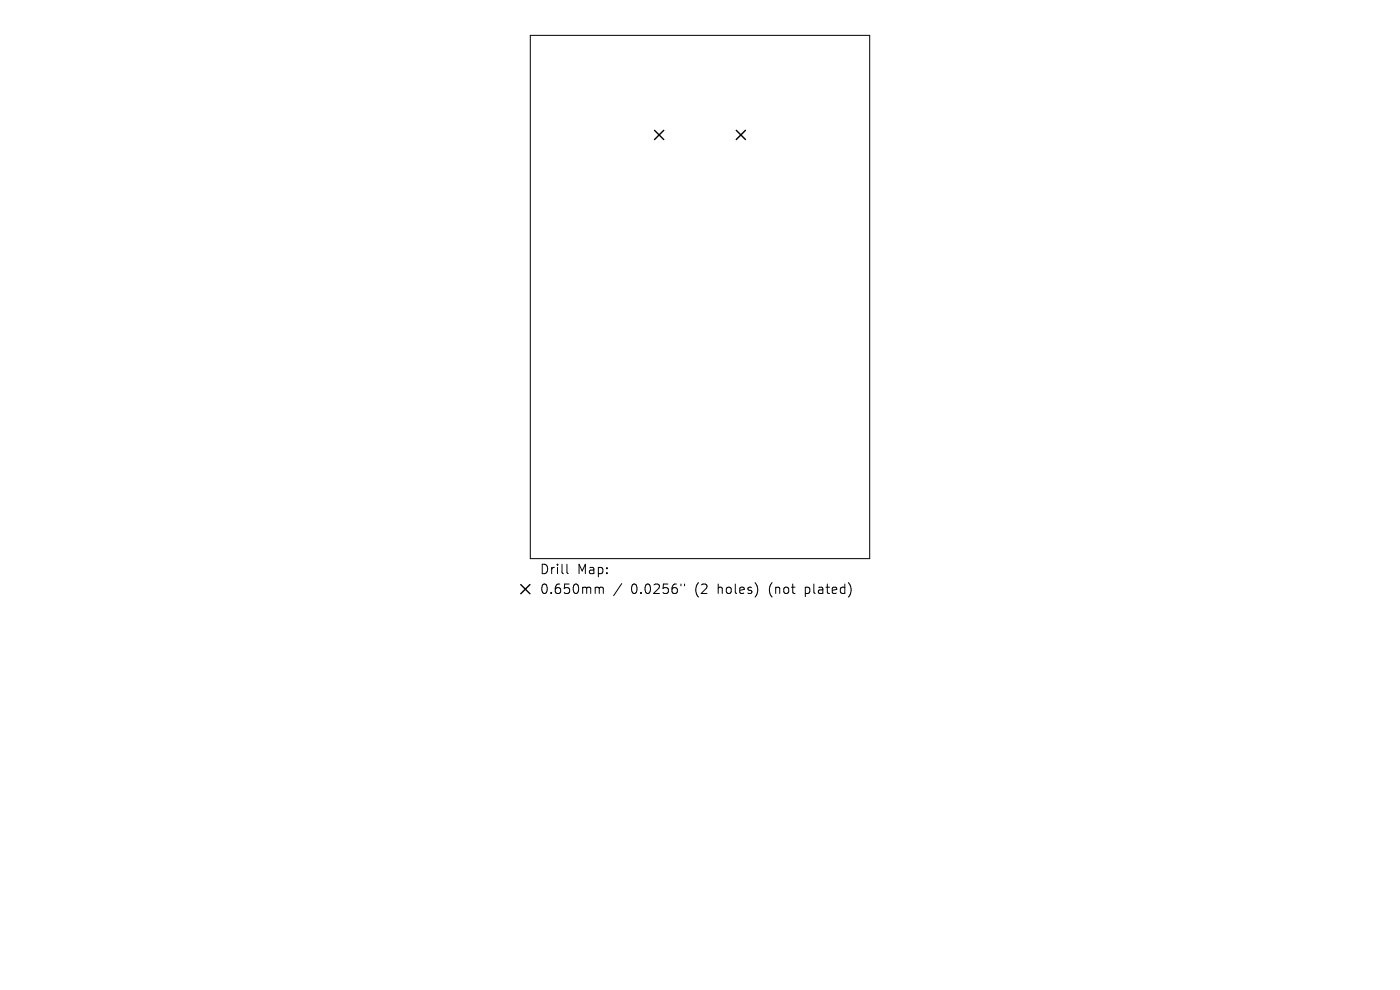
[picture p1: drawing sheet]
<svg xmlns="http://www.w3.org/2000/svg" width="297mm" height="210mm" viewBox="0 0 297 210" stroke-linecap="round" stroke-linejoin="round" font-family="sans-serif">
<defs><g id="words">
<g font-size="2.8">
<text x="114.4" y="122.1">Drill</text>
<text x="122.4" y="122.1">Map:</text>
<text x="114.4" y="126.3">0.650mm</text>
<text x="133.9" y="126.3">0.0256&quot;</text>
<text x="147.6" y="126.3">(2</text>
<text x="152.6" y="126.3">holes)</text>
<text x="163.6" y="126.3">(not</text>
<text x="171.4" y="126.3">plated)</text>
</g>
</g></defs>
<path d="M112.5 7.5h72v111h-72zM120.3 119.7v1.7l.3 .3M126.6 124.6l.4 .1 .1 .1M127.1 124.8l.3-.2 .5 .1 .1 1.2M127.1 124.8v1.1M131.9 123.8l-1.7 2.6M144.5 123.9v.4M145.2 123.9v.4" fill="none" stroke="#000" stroke-width=".21"/>
<path d="M138.9 27.6l1.9 2M140.8 27.6l-1.9 2M156.2 27.6l1.9 2M158.1 27.6l-1.9 2M110.5 124l1.9 2M112.4 124l-1.9 2" fill="none" stroke="#000" stroke-width=".3"/>
<use href="#words"/>
</svg>
